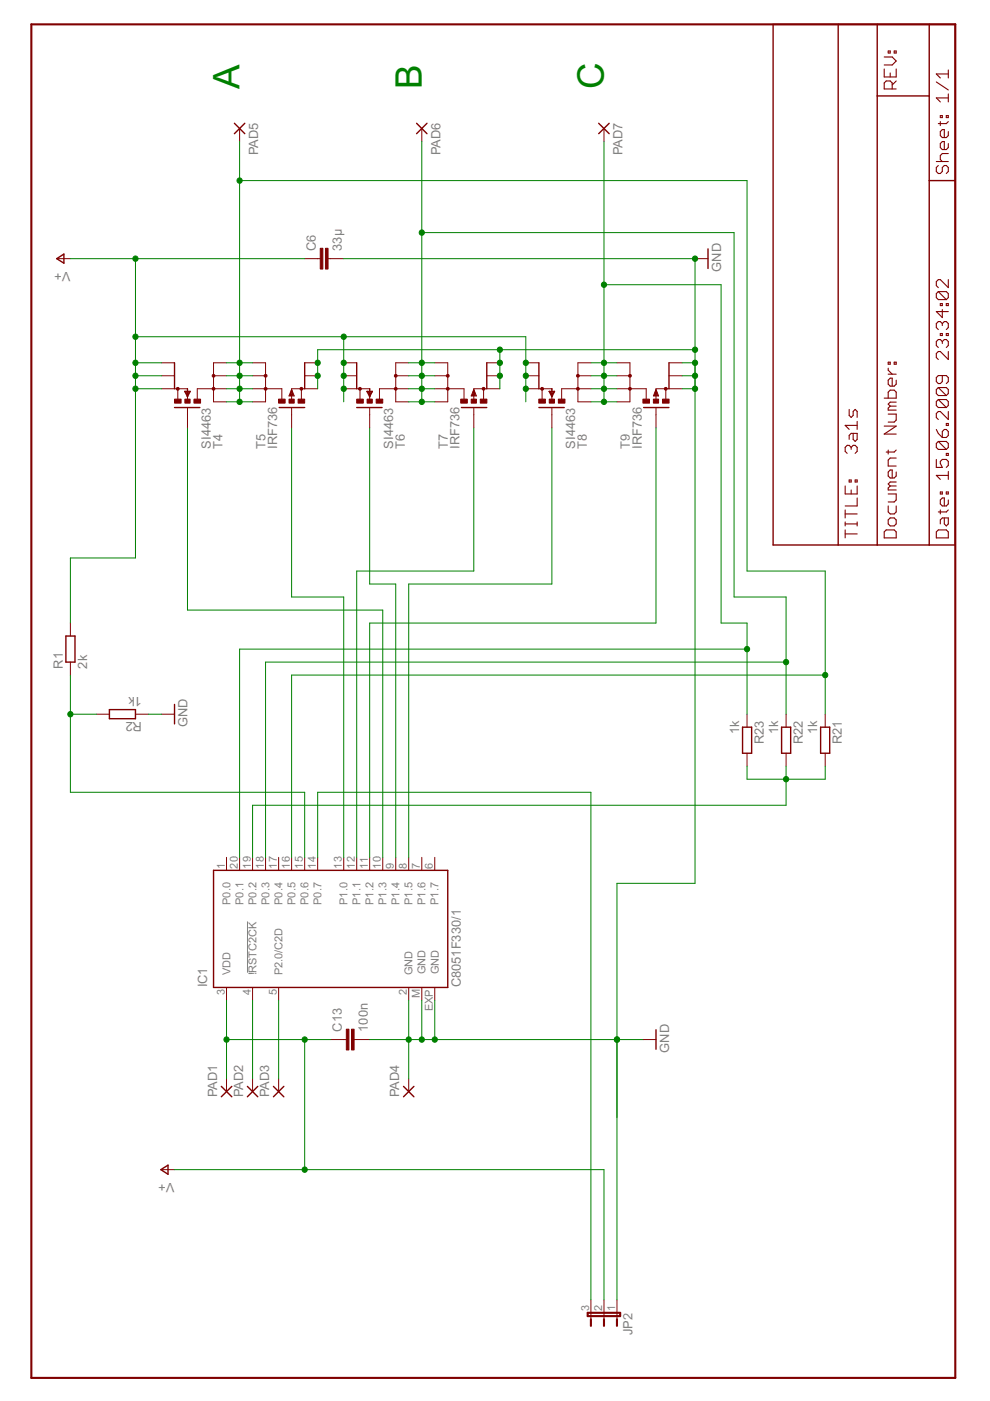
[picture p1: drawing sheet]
<svg xmlns="http://www.w3.org/2000/svg" width="210mm" height="297mm" viewBox="0 0 210 297" stroke-linecap="round" stroke-linejoin="round" font-family="sans-serif">
<defs><g id="words">
<g font-size="8.7" fill="#008000">
<text x="50.8" y="19" transform="rotate(-90 50.8 19)">A</text>
<text x="89.4" y="19" transform="rotate(-90 89.4 19)">B</text>
<text x="128" y="19" transform="rotate(-90 128 19)">C</text>
</g>
<g font-size="3" fill="#808080">
<text x="54.7" y="32.9" transform="rotate(-90 54.7 32.9)">PAD5</text>
<text x="93.4" y="32.9" transform="rotate(-90 93.4 32.9)">PAD6</text>
<text x="132" y="32.9" transform="rotate(-90 132 32.9)">PAD7</text>
<text x="66.9" y="53.2" transform="rotate(-90 66.9 53.2)">C6</text>
<text x="72.5" y="53.2" transform="rotate(-90 72.5 53.2)">33µ</text>
<text x="14.9" y="57.6" transform="rotate(-180 14.9 57.6)">V+</text>
<text x="152.9" y="57.6" transform="rotate(-90 152.9 57.6)">GND</text>
<text x="44.7" y="95.1" transform="rotate(-90 44.7 95.1)">SI4463</text>
<text x="47.2" y="95.1" transform="rotate(-90 47.2 95.1)">T4</text>
<text x="56.3" y="95.1" transform="rotate(-90 56.3 95.1)">T5</text>
<text x="58.8" y="95.1" transform="rotate(-90 58.8 95.1)">IRF736</text>
<text x="83.3" y="95.1" transform="rotate(-90 83.3 95.1)">SI4463</text>
<text x="85.8" y="95.1" transform="rotate(-90 85.8 95.1)">T6</text>
<text x="94.9" y="95.1" transform="rotate(-90 94.9 95.1)">T7</text>
<text x="97.4" y="95.1" transform="rotate(-90 97.4 95.1)">IRF736</text>
<text x="122" y="95.1" transform="rotate(-90 122 95.1)">SI4463</text>
<text x="124.5" y="95.1" transform="rotate(-90 124.5 95.1)">T8</text>
<text x="133.6" y="95.1" transform="rotate(-90 133.6 95.1)">T9</text>
<text x="136.1" y="95.1" transform="rotate(-90 136.1 95.1)">IRF736</text>
<text x="13.3" y="141.8" transform="rotate(-90 13.3 141.8)">R1</text>
<text x="18.5" y="141.8" transform="rotate(-90 18.5 141.8)">2k</text>
<text x="30.1" y="147.8" transform="rotate(-180 30.1 147.8)">1k</text>
<text x="30.1" y="153" transform="rotate(-180 30.1 153)">R2</text>
<text x="39.8" y="154.2" transform="rotate(-90 39.8 154.2)">GND</text>
<text x="156.7" y="155.7" transform="rotate(-90 156.7 155.7)">1k</text>
<text x="165" y="155.7" transform="rotate(-90 165 155.7)">1k</text>
<text x="173.3" y="155.7" transform="rotate(-90 173.3 155.7)">1k</text>
<text x="162" y="157.8" transform="rotate(-90 162 157.8)">R23</text>
<text x="170.2" y="157.8" transform="rotate(-90 170.2 157.8)">R22</text>
<text x="178.5" y="157.8" transform="rotate(-90 178.5 157.8)">R21</text>
<text x="43.9" y="209.4" transform="rotate(-90 43.9 209.4)">IC1</text>
<text x="97.7" y="209.4" transform="rotate(-90 97.7 209.4)">C8051F330/1</text>
<text x="72.5" y="218.7" transform="rotate(-90 72.5 218.7)">C13</text>
<text x="78" y="218.7" transform="rotate(-90 78 218.7)">100n</text>
<text x="141.8" y="223.2" transform="rotate(-90 141.8 223.2)">GND</text>
<text x="46" y="232.7" transform="rotate(-90 46 232.7)">PAD1</text>
<text x="51.5" y="232.7" transform="rotate(-90 51.5 232.7)">PAD2</text>
<text x="57.1" y="232.7" transform="rotate(-90 57.1 232.7)">PAD3</text>
<text x="84.6" y="232.7" transform="rotate(-90 84.6 232.7)">PAD4</text>
<text x="37" y="250.8" transform="rotate(-180 37 250.8)">V+</text>
<text x="134.1" y="283.1" transform="rotate(-90 134.1 283.1)">JP2</text>
</g>
<g font-size="2.6" fill="#808080">
<text x="47.6" y="184.1" transform="rotate(-90 47.6 184.1)">1</text>
<text x="50.4" y="184.1" transform="rotate(-90 50.4 184.1)">20</text>
<text x="53.2" y="184.1" transform="rotate(-90 53.2 184.1)">19</text>
<text x="55.9" y="184.1" transform="rotate(-90 55.9 184.1)">18</text>
<text x="58.7" y="184.1" transform="rotate(-90 58.7 184.1)">17</text>
<text x="61.4" y="184.1" transform="rotate(-90 61.4 184.1)">16</text>
<text x="64.2" y="184.1" transform="rotate(-90 64.2 184.1)">15</text>
<text x="67" y="184.1" transform="rotate(-90 67 184.1)">14</text>
<text x="72.5" y="184.1" transform="rotate(-90 72.5 184.1)">13</text>
<text x="75.2" y="184.1" transform="rotate(-90 75.2 184.1)">12</text>
<text x="78" y="184.1" transform="rotate(-90 78 184.1)">11</text>
<text x="80.8" y="184.1" transform="rotate(-90 80.8 184.1)">10</text>
<text x="83.5" y="184.1" transform="rotate(-90 83.5 184.1)">9</text>
<text x="86.3" y="184.1" transform="rotate(-90 86.3 184.1)">8</text>
<text x="89" y="184.1" transform="rotate(-90 89 184.1)">7</text>
<text x="91.8" y="184.1" transform="rotate(-90 91.8 184.1)">6</text>
<text x="48.9" y="191.9" transform="rotate(-90 48.9 191.9)">P0.0</text>
<text x="51.6" y="191.9" transform="rotate(-90 51.6 191.9)">P0.1</text>
<text x="54.4" y="191.9" transform="rotate(-90 54.4 191.9)">P0.2</text>
<text x="57.1" y="191.9" transform="rotate(-90 57.1 191.9)">P0.3</text>
<text x="59.9" y="191.9" transform="rotate(-90 59.9 191.9)">P0.4</text>
<text x="62.7" y="191.9" transform="rotate(-90 62.7 191.9)">P0.5</text>
<text x="65.4" y="191.9" transform="rotate(-90 65.4 191.9)">P0.6</text>
<text x="68.2" y="191.9" transform="rotate(-90 68.2 191.9)">P0.7</text>
<text x="73.7" y="191.9" transform="rotate(-90 73.7 191.9)">P1.0</text>
<text x="76.4" y="191.9" transform="rotate(-90 76.4 191.9)">P1.1</text>
<text x="79.2" y="191.9" transform="rotate(-90 79.2 191.9)">P1.2</text>
<text x="82" y="191.9" transform="rotate(-90 82 191.9)">P1.3</text>
<text x="84.7" y="191.9" transform="rotate(-90 84.7 191.9)">P1.4</text>
<text x="87.5" y="191.9" transform="rotate(-90 87.5 191.9)">P1.5</text>
<text x="90.2" y="191.9" transform="rotate(-90 90.2 191.9)">P1.6</text>
<text x="93" y="191.9" transform="rotate(-90 93 191.9)">P1.7</text>
<text x="48.9" y="206.8" transform="rotate(-90 48.9 206.8)">VDD</text>
<text x="54.4" y="206.8" transform="rotate(-90 54.4 206.8)">!RSTC2CK</text>
<text x="59.9" y="206.8" transform="rotate(-90 59.9 206.8)">P2.0/C2D</text>
<text x="87.5" y="206.8" transform="rotate(-90 87.5 206.8)">GND</text>
<text x="90.2" y="206.6" transform="rotate(-90 90.2 206.6)">GND</text>
<text x="93" y="206.6" transform="rotate(-90 93 206.6)">GND</text>
<text x="47.6" y="211" transform="rotate(-90 47.6 211)">3</text>
<text x="53.2" y="211" transform="rotate(-90 53.2 211)">4</text>
<text x="58.7" y="211" transform="rotate(-90 58.7 211)">5</text>
<text x="86.3" y="211" transform="rotate(-90 86.3 211)">2</text>
<text x="89" y="211.7" transform="rotate(-90 89 211.7)">M</text>
<text x="91.8" y="214.4" transform="rotate(-90 91.8 214.4)">EXP</text>
<text x="124.9" y="278" transform="rotate(-90 124.9 278)">3</text>
<text x="127.7" y="278" transform="rotate(-90 127.7 278)">2</text>
<text x="130.4" y="278" transform="rotate(-90 130.4 278)">1</text>
</g>
</g></defs>
<path d="M52.5 195.4v10.8z" fill="#808080" stroke="#808080" stroke-width=".21"/>
<g fill="#800000" stroke="#800000" stroke-width=".21">
<path d="M64.6 54.8h2.8z"/>
<path d="M70.1 54.8h2.8z"/>
<path d="M67.4 54.8h.5z"/>
<path d="M69.6 54.8h.5z"/>
<path d="M63.9 82.4v2.2z"/>
<path d="M59.8 82.4v2.2z"/>
<path d="M61.8 86.5v1.4z"/>
<path d="M61.8 82.4h2.8z"/>
<path d="M61.8 82.4v.2z"/>
<path d="M53.6 85.2h2.7z"/>
<path d="M64.6 82.4h2.8z"/>
<path d="M53.6 82.4h2.7z"/>
<path d="M53.6 79.7h2.7z"/>
<path d="M53.6 76.9h2.7z"/>
<path d="M56.3 82.4h3.5z"/>
<path d="M56.3 82.4v2.8z"/>
<path d="M56.3 76.9v5.5z"/>
<path d="M61.8 87.9v2.8z"/>
<path d="M61.8 82.6l-.5 1.3z"/>
<path d="M61.3 83.9h1.1z"/>
<path d="M61.8 82.6l.6 1.3z"/>
<path d="M61.8 83.8v1z"/>
<path d="M64.6 79.7h2.8z"/>
<path d="M64.6 76.9h2.8z"/>
<path d="M102.5 82.4v2.2z"/>
<path d="M98.4 82.4v2.2z"/>
<path d="M100.5 86.5v1.4z"/>
<path d="M100.5 82.4h2.7z"/>
<path d="M100.5 82.4v.2z"/>
<path d="M92.2 85.2h2.7z"/>
<path d="M103.2 82.4h2.8z"/>
<path d="M92.2 82.4h2.7z"/>
<path d="M92.2 79.7h2.7z"/>
<path d="M92.2 76.9h2.7z"/>
<path d="M94.9 82.4h3.5z"/>
<path d="M94.9 82.4v2.8z"/>
<path d="M94.9 76.9v5.5z"/>
<path d="M100.5 87.9v2.8z"/>
<path d="M100.5 82.6l-.6 1.3z"/>
<path d="M99.9 83.9h1.1z"/>
<path d="M100.5 82.6l.5 1.3z"/>
<path d="M100.5 83.8v1z"/>
<path d="M103.2 79.7h2.8z"/>
<path d="M103.2 76.9h2.8z"/>
<path d="M141.2 82.4v2.2z"/>
<path d="M137 82.4v2.2z"/>
<path d="M139.1 86.5v1.4z"/>
<path d="M139.1 82.4h2.7z"/>
<path d="M139.1 82.4v.2z"/>
<path d="M130.8 85.2h2.8z"/>
<path d="M141.8 82.4h2.8z"/>
<path d="M130.8 82.4h2.8z"/>
<path d="M130.8 79.7h2.8z"/>
<path d="M130.8 76.9h2.8z"/>
<path d="M133.6 82.4h3.4z"/>
<path d="M133.6 82.4v2.8z"/>
<path d="M133.6 76.9v5.5z"/>
<path d="M139.1 87.9v2.8z"/>
<path d="M139.1 82.6l-.6 1.3z"/>
<path d="M138.5 83.9h1.1z"/>
<path d="M139.1 82.6l.5 1.3z"/>
<path d="M139.1 83.8v1z"/>
<path d="M141.8 79.7h2.8z"/>
<path d="M141.8 76.9h2.8z"/>
<path d="M37.7 82.4v2.2z"/>
<path d="M41.8 82.4v2.2z"/>
<path d="M39.8 86.5v1.4z"/>
<path d="M37 82.4h2.8z"/>
<path d="M39.8 82.4v.2z"/>
<path d="M45.3 85.2h2.7z"/>
<path d="M34.2 82.4h2.8z"/>
<path d="M45.3 82.4h2.7z"/>
<path d="M45.3 79.7h2.7z"/>
<path d="M45.3 76.9h2.7z"/>
<path d="M41.8 82.4h3.5z"/>
<path d="M45.3 82.4v2.8z"/>
<path d="M45.3 76.9v5.5z"/>
<path d="M39.8 87.9v2.8z"/>
<path d="M39.8 83.8v.3z"/>
<path d="M39.8 84.1v.7z"/>
<path d="M34.2 79.7h2.8z"/>
<path d="M34.2 76.9h2.8z"/>
<path d="M76.3 82.4v2.2z"/>
<path d="M80.5 82.4v2.2z"/>
<path d="M78.4 86.5v1.4z"/>
<path d="M75.6 82.4h2.8z"/>
<path d="M78.4 82.4v.2z"/>
<path d="M83.9 85.2h2.8z"/>
<path d="M72.9 82.4h2.7z"/>
<path d="M83.9 82.4h2.8z"/>
<path d="M83.9 79.7h2.8z"/>
<path d="M83.9 76.9h2.8z"/>
<path d="M80.5 82.4h3.4z"/>
<path d="M83.9 82.4v2.8z"/>
<path d="M83.9 76.9v5.5z"/>
<path d="M78.4 87.9v2.8z"/>
<path d="M78.4 83.8v.3z"/>
<path d="M78.4 84.1v.7z"/>
<path d="M72.9 79.7h2.7z"/>
<path d="M72.9 76.9h2.7z"/>
<path d="M114.9 82.4v2.2z"/>
<path d="M119.1 82.4v2.2z"/>
<path d="M117 86.5v1.4z"/>
<path d="M114.3 82.4h2.7z"/>
<path d="M117 82.4v.2z"/>
<path d="M122.5 85.2h2.8z"/>
<path d="M111.5 82.4h2.8z"/>
<path d="M122.5 82.4h2.8z"/>
<path d="M122.5 79.7h2.8z"/>
<path d="M122.5 76.9h2.8z"/>
<path d="M119.1 82.4h3.4z"/>
<path d="M122.5 82.4v2.8z"/>
<path d="M122.5 76.9v5.5z"/>
<path d="M117 87.9v2.8z"/>
<path d="M117 83.8v.3z"/>
<path d="M117 84.1v.7z"/>
<path d="M111.5 79.7h2.8z"/>
<path d="M111.5 76.9h2.8z"/>
<path d="M166.7 159.7v2.8z"/>
<path d="M166.7 151.4v2.8z"/>
<path d="M175 159.7v2.8z"/>
<path d="M175 151.4v2.8z"/>
<path d="M158.4 159.7v2.8z"/>
<path d="M158.4 151.4v2.8z"/>
<path d="M34.2 248h2.8z"/>
<path d="M12.2 54.8h2.7z"/>
<path d="M136.3 220.4h2.8z"/>
<path d="M130.8 275.6v2.7z"/>
<path d="M128.1 275.6v2.7z"/>
<path d="M125.3 275.6v2.7z"/>
<path d="M125.3 278.3v1.4z"/>
<path d="M128.1 278.3v1.4z"/>
<path d="M130.8 278.3v1.4z"/>
<path d="M70.1 220.4h2.8z"/>
<path d="M75.6 220.4h2.8z"/>
<path d="M72.9 220.4h.5z"/>
<path d="M75.1 220.4h.5z"/>
<path d="M48 228.7v2.7z"/>
<path d="M53.6 228.7v2.7z"/>
<path d="M59.1 228.7v2.7z"/>
<path d="M86.7 228.7v2.7z"/>
<path d="M14.9 132.1v2.8z"/>
<path d="M14.9 140.4v2.7z"/>
<path d="M20.4 151.4h2.8z"/>
<path d="M28.7 151.4h2.8z"/>
<path d="M34.2 151.4h2.8z"/>
<path d="M50.8 27.2v2.8z"/>
<path d="M89.4 27.2v2.8z"/>
<path d="M128.1 27.2v2.8z"/>
<path d="M86.7 209.4v2.7z"/>
<path d="M48 209.4v2.7z"/>
<path d="M53.6 209.4v2.7z"/>
<path d="M50.8 181.8v2.7z"/>
<path d="M89.4 209.4v2.7z"/>
<path d="M92.2 209.4v2.7z"/>
<path d="M53.6 181.8v2.7z"/>
<path d="M56.3 181.8v2.7z"/>
<path d="M59.1 181.8v2.7z"/>
<path d="M61.8 181.8v2.7z"/>
<path d="M64.6 181.8v2.7z"/>
<path d="M67.4 181.8v2.7z"/>
<path d="M72.9 181.8v2.7z"/>
<path d="M48 181.8v2.7z"/>
<path d="M75.6 181.8v2.7z"/>
<path d="M78.4 181.8v2.7z"/>
<path d="M81.2 181.8v2.7z"/>
<path d="M83.9 181.8v2.7z"/>
<path d="M86.7 181.8v2.7z"/>
<path d="M89.4 181.8v2.7z"/>
<path d="M92.2 181.8v2.7z"/>
<path d="M59.1 209.4v2.7z"/>
<path d="M147.4 54.8h2.7z"/>
<circle cx="63.9" cy="82.4" r=".3"/>
<circle cx="56.3" cy="82.4" r=".31"/>
<circle cx="56.3" cy="79.7" r=".3"/>
<circle cx="102.5" cy="82.4" r=".31"/>
<circle cx="94.9" cy="82.4" r=".31"/>
<circle cx="94.9" cy="79.7" r=".3"/>
<circle cx="141.1" cy="82.4" r=".31"/>
<circle cx="133.6" cy="82.4" r=".31"/>
<circle cx="133.6" cy="79.7" r=".3"/>
<circle cx="37.7" cy="82.4" r=".31"/>
<circle cx="45.3" cy="82.4" r=".3"/>
<circle cx="45.3" cy="79.7" r=".29"/>
<circle cx="76.3" cy="82.4" r=".31"/>
<circle cx="83.9" cy="82.4" r=".3"/>
<circle cx="83.9" cy="79.7" r=".29"/>
<circle cx="114.9" cy="82.4" r=".31"/>
<circle cx="122.5" cy="82.4" r=".31"/>
<circle cx="122.5" cy="79.7" r=".3"/>
</g>
<g fill="#800000" stroke="#800000" stroke-width=".21">
<path d="M69 52.6h.6v4.4h-.6z"/>
<path d="M67.9 52.6h.6v4.4h-.6z"/>
<path d="M63.2 84.6h1.4v.9h-1.4z"/>
<path d="M61.3 84.6h1.1v.9h-1.1z"/>
<path d="M59.1 84.6h1.4v.9h-1.4z"/>
<path d="M101.8 84.6h1.4v.9h-1.4z"/>
<path d="M99.9 84.6h1.1v.9h-1.1z"/>
<path d="M97.7 84.6h1.4v.9h-1.4z"/>
<path d="M140.5 84.6h1.4v.9h-1.4z"/>
<path d="M138.5 84.6h1.1v.9h-1.1z"/>
<path d="M136.3 84.6h1.4v.9h-1.4z"/>
<path d="M37 84.6h1.4v.9h-1.4z"/>
<path d="M39.2 84.6h1.1v.9h-1.1z"/>
<path d="M41.1 84.6h1.4v.9h-1.4z"/>
<path d="M75.6 84.6h1.4v.9h-1.4z"/>
<path d="M77.8 84.6h1.1v.9h-1.1z"/>
<path d="M79.8 84.6h1.4v.9h-1.4z"/>
<path d="M114.2 84.6h1.4v.9h-1.4z"/>
<path d="M116.5 84.6h1.1v.9h-1.1z"/>
<path d="M118.4 84.6h1.4v.9h-1.4z"/>
<path d="M74.5 218.2h.6v4.4h-.6z"/>
<path d="M73.4 218.2h.6v4.4h-.6z"/>
</g>
<g fill="#800000" stroke="#800000" stroke-width=".3">
<path d="M59.2 86.4h5.4z"/>
<path d="M64.6 76.9v5.5z"/>
<path d="M97.8 86.4h5.4z"/>
<path d="M103.2 76.9v5.5z"/>
<path d="M136.5 86.4h5.3z"/>
<path d="M141.8 76.9v5.5z"/>
<path d="M37 86.4h5.4z"/>
<path d="M37 76.9v5.5z"/>
<path d="M40.3 83l-.5 1.1z"/>
<path d="M39.8 83h.5z"/>
<path d="M39.2 83h.6z"/>
<path d="M39.2 83l.6 1.1z"/>
<path d="M39.8 83.5v.6z"/>
<path d="M39.8 83v.5z"/>
<path d="M39.8 82.4v.6z"/>
<path d="M39.8 83.5l.5-.5z"/>
<path d="M39.2 83l.6 .5z"/>
<path d="M75.6 86.4h5.4z"/>
<path d="M75.6 76.9v5.5z"/>
<path d="M78.9 83l-.5 1.1z"/>
<path d="M78.4 83h.5z"/>
<path d="M77.8 83h.6z"/>
<path d="M77.8 83l.6 1.1z"/>
<path d="M78.4 83.5v.6z"/>
<path d="M78.4 83v.5z"/>
<path d="M78.4 82.4v.6z"/>
<path d="M78.4 83.5l.5-.5z"/>
<path d="M77.8 83l.6 .5z"/>
<path d="M114.3 86.4h5.3z"/>
<path d="M114.3 76.9v5.5z"/>
<path d="M117.6 83l-.6 1.1z"/>
<path d="M117 83h.6z"/>
<path d="M116.5 83h.5z"/>
<path d="M116.5 83l.5 1.1z"/>
<path d="M117 83.5v.6z"/>
<path d="M117 83v.5z"/>
<path d="M117 82.4v.6z"/>
<path d="M117 83.5l.6-.5z"/>
<path d="M116.5 83l.5 .5z"/>
<path d="M165.7 154.2v5.5z"/>
<path d="M167.6 154.2v5.5z"/>
<path d="M165.7 159.7h1.9z"/>
<path d="M165.7 154.2h1.9z"/>
<path d="M174 154.2v5.5z"/>
<path d="M175.9 154.2v5.5z"/>
<path d="M174 159.7h1.9z"/>
<path d="M174 154.2h1.9z"/>
<path d="M157.4 154.2v5.5z"/>
<path d="M159.4 154.2v5.5z"/>
<path d="M157.4 159.7h2z"/>
<path d="M157.4 154.2h2z"/>
<path d="M202.5 38.3v77.2z"/>
<path d="M186 5.2v15.1z"/>
<path d="M197 115.5h5.5z"/>
<path d="M197 38.3v77.2z"/>
<path d="M186 115.5h11z"/>
<path d="M186 5.2h11z"/>
<path d="M197 38.3h5.5z"/>
<path d="M197 20.3v18z"/>
<path d="M202.5 5.2v33.1z"/>
<path d="M186 20.3h11z"/>
<path d="M186 20.3v95.2z"/>
<path d="M197 5.2v15.1z"/>
<path d="M197 5.2h5.5z"/>
<path d="M177.7 115.5h8.3z"/>
<path d="M163.9 5.2v110.3z"/>
<path d="M163.9 5.2h13.8z"/>
<path d="M177.7 5.2v110.3z"/>
<path d="M163.9 115.5h13.8z"/>
<path d="M177.7 5.2h8.3z"/>
<path d="M34.1 248l1.5-1z"/>
<path d="M34.1 248l1.5 1z"/>
<path d="M35.6 247v2z"/>
<path d="M12 54.8l1.5-.9z"/>
<path d="M12 54.8l1.5 1z"/>
<path d="M13.5 53.9v1.9z"/>
<path d="M139.1 218.3v4.2z"/>
<path d="M46.9 232.5l2.2-2.2z"/>
<path d="M46.9 230.3l2.2 2.2z"/>
<path d="M52.5 232.5l2.2-2.2z"/>
<path d="M52.5 230.3l2.2 2.2z"/>
<path d="M58 232.5l2.2-2.2z"/>
<path d="M58 230.3l2.2 2.2z"/>
<path d="M85.6 232.5l2.2-2.2z"/>
<path d="M85.6 230.3l2.2 2.2z"/>
<path d="M15.9 134.9v5.5z"/>
<path d="M14 134.9v5.5z"/>
<path d="M14 134.9h1.9z"/>
<path d="M14 140.4h1.9z"/>
<path d="M23.2 150.5h5.5z"/>
<path d="M23.2 152.4h5.5z"/>
<path d="M23.2 150.5v1.9z"/>
<path d="M28.7 150.5v1.9z"/>
<path d="M37 149.4v4.1z"/>
<path d="M51.9 26.1l-2.2 2.2z"/>
<path d="M49.7 26.1l2.2 2.2z"/>
<path d="M90.5 26.1l-2.2 2.2z"/>
<path d="M88.3 26.1l2.2 2.2z"/>
<path d="M126.9 28.3l2.3-2.2z"/>
<path d="M126.9 26.1l2.3 2.2z"/>
<path d="M45.3 209.4h49.6z"/>
<path d="M94.9 184.5v24.9z"/>
<path d="M45.3 184.5h49.6z"/>
<path d="M45.3 184.5v24.9z"/>
<path d="M150.1 52.8v4.1z"/>
</g>
<g fill="#800000" stroke="#800000" stroke-width=".34">
<path d="M61.8 82.8l.3 1z"/>
<path d="M61.8 82.8l-.2 1z"/>
<path d="M61.6 83.8h.2z"/>
<path d="M61.8 83.5v.3z"/>
<path d="M100.5 82.8l.2 1z"/>
<path d="M100.5 82.8l-.3 1z"/>
<path d="M100.2 83.8h.3z"/>
<path d="M100.5 83.5v.3z"/>
<path d="M139.1 82.8l.3 1z"/>
<path d="M139.1 82.8l-.3 1z"/>
<path d="M138.8 83.8h.3z"/>
<path d="M139.1 83.5v.3z"/>
</g>
<g fill="#800000" stroke="#800000" stroke-width=".44">
<path d="M6.6 5.2h195.9z"/>
<path d="M6.6 5.2v286.9z"/>
<path d="M6.6 292.1h195.9z"/>
<path d="M202.5 5.2v286.9z"/>
<path d="M125.3 279.7v1.4z"/>
<path d="M128.1 279.7v1.4z"/>
<path d="M130.8 279.7v1.4z"/>
<path d="M124.6 278.3h6.9z"/>
<path d="M124.6 278.3v.7z"/>
<path d="M124.6 279h6.9z"/>
<path d="M131.5 278.3v.7z"/>
</g>
<g fill="#800000" stroke="#800000" stroke-width=".23">
<path d="M198.5 114h2.6z"/>
<path d="M201.1 112.8v1.2z"/>
<path d="M200.6 112.4l.5 .4z"/>
<path d="M198.9 112.4h1.7z"/>
<path d="M198.9 112.4l-.4 .4z"/>
<path d="M198.5 112.8v1.2z"/>
<path d="M199.4 110.2v.9z"/>
<path d="M199.4 110.2l.4-.4z"/>
<path d="M199.8 109.8h1.3z"/>
<path d="M201.1 109.8v1.3z"/>
<path d="M201.1 111.1l-.5 .4z"/>
<path d="M200.2 111.1l.4 .4z"/>
<path d="M200.2 109.8v1.3z"/>
<path d="M198.9 108.5h1.7z"/>
<path d="M201.1 108.1l-.5 .4z"/>
<path d="M199.4 108.1v.9z"/>
<path d="M201.1 106v.8z"/>
<path d="M201.1 106.8l-.5 .5z"/>
<path d="M199.8 107.3h.8z"/>
<path d="M199.4 106.8l.4 .5z"/>
<path d="M199.4 106v.8z"/>
<path d="M199.8 105.6l-.4 .4z"/>
<path d="M199.8 105.6h.4z"/>
<path d="M200.2 105.6v1.7z"/>
<path d="M199.4 104.3v.4z"/>
<path d="M199.4 104.3h.4z"/>
<path d="M199.8 104.3v.4z"/>
<path d="M199.4 104.7h.4z"/>
<path d="M200.6 104.3v.4z"/>
<path d="M200.6 104.3h.5z"/>
<path d="M201.1 104.3v.4z"/>
<path d="M200.6 104.7h.5z"/>
<path d="M198.5 100.8l.9 .8z"/>
<path d="M198.5 100.8h2.6z"/>
<path d="M201.1 99.9v1.7z"/>
<path d="M198.5 97.4v1.7z"/>
<path d="M198.5 99.1h1.3z"/>
<path d="M199.4 98.3l.4 .8z"/>
<path d="M199.4 97.8v.5z"/>
<path d="M199.4 97.8l.4-.4z"/>
<path d="M199.8 97.4h.8z"/>
<path d="M200.6 97.4l.5 .4z"/>
<path d="M201.1 97.8v.9z"/>
<path d="M201.1 98.7l-.5 .4z"/>
<path d="M200.6 96.6h.5z"/>
<path d="M200.6 96.1v.5z"/>
<path d="M200.6 96.1h.5z"/>
<path d="M201.1 96.1v.5z"/>
<path d="M198.9 95.3h1.7z"/>
<path d="M198.5 94.9l.4 .4z"/>
<path d="M198.5 94v.9z"/>
<path d="M198.5 94l.4-.4z"/>
<path d="M198.9 93.6h1.7z"/>
<path d="M200.6 93.6l.5 .4z"/>
<path d="M201.1 94v.9z"/>
<path d="M201.1 94.9l-.5 .4z"/>
<path d="M198.9 93.6l1.7 1.7z"/>
<path d="M198.5 91.1l.4 .8z"/>
<path d="M198.9 91.9l.9 .9z"/>
<path d="M199.8 92.8h.8z"/>
<path d="M200.6 92.8l.5-.5z"/>
<path d="M201.1 91.5v.8z"/>
<path d="M200.6 91.1l.5 .4z"/>
<path d="M200.2 91.1h.4z"/>
<path d="M200.2 91.1l-.4 .4z"/>
<path d="M199.8 91.5v1.3z"/>
<path d="M200.6 90.2h.5z"/>
<path d="M200.6 89.8v.4z"/>
<path d="M200.6 89.8h.5z"/>
<path d="M201.1 89.8v.4z"/>
<path d="M201.1 87.2v1.7z"/>
<path d="M199.4 87.2l1.7 1.7z"/>
<path d="M198.9 87.2h.5z"/>
<path d="M198.9 87.2l-.4 .5z"/>
<path d="M198.5 87.7v.8z"/>
<path d="M198.5 88.5l.4 .4z"/>
<path d="M198.9 86.4h1.7z"/>
<path d="M198.5 86l.4 .4z"/>
<path d="M198.5 85.1v.9z"/>
<path d="M198.5 85.1l.4-.4z"/>
<path d="M198.9 84.7h1.7z"/>
<path d="M200.6 84.7l.5 .4z"/>
<path d="M201.1 85.1v.9z"/>
<path d="M201.1 86l-.5 .4z"/>
<path d="M198.9 84.7l1.7 1.7z"/>
<path d="M198.9 83.9h1.7z"/>
<path d="M198.5 83.4l.4 .5z"/>
<path d="M198.5 82.6v.8z"/>
<path d="M198.5 82.6l.4-.4z"/>
<path d="M198.9 82.2h1.7z"/>
<path d="M200.6 82.2l.5 .4z"/>
<path d="M201.1 82.6v.8z"/>
<path d="M201.1 83.4l-.5 .5z"/>
<path d="M198.9 82.2l1.7 1.7z"/>
<path d="M200.6 81.3l.5-.4z"/>
<path d="M201.1 80.1v.8z"/>
<path d="M200.6 79.6l.5 .5z"/>
<path d="M198.9 79.6h1.7z"/>
<path d="M198.9 79.6l-.4 .5z"/>
<path d="M198.5 80.1v.8z"/>
<path d="M198.5 80.9l.4 .4z"/>
<path d="M198.9 81.3h.5z"/>
<path d="M199.4 81.3l.4-.4z"/>
<path d="M199.8 79.6v1.3z"/>
<path d="M201.1 74.5v1.7z"/>
<path d="M199.4 74.5l1.7 1.7z"/>
<path d="M198.9 74.5h.5z"/>
<path d="M198.9 74.5l-.4 .5z"/>
<path d="M198.5 75v.8z"/>
<path d="M198.5 75.8l.4 .4z"/>
<path d="M198.5 73.3l.4 .4z"/>
<path d="M198.5 72.4v.9z"/>
<path d="M198.5 72.4l.4-.4z"/>
<path d="M198.9 72h.5z"/>
<path d="M199.4 72l.4 .4z"/>
<path d="M199.8 72.4v.4z"/>
<path d="M199.8 72.4l.4-.4z"/>
<path d="M200.2 72h.4z"/>
<path d="M200.6 72l.5 .4z"/>
<path d="M201.1 72.4v.9z"/>
<path d="M201.1 73.3l-.5 .4z"/>
<path d="M199.4 70.7v.4z"/>
<path d="M199.4 70.7h.4z"/>
<path d="M199.8 70.7v.4z"/>
<path d="M199.4 71.1h.4z"/>
<path d="M200.6 70.7v.4z"/>
<path d="M200.6 70.7h.5z"/>
<path d="M201.1 70.7v.4z"/>
<path d="M200.6 71.1h.5z"/>
<path d="M198.5 69.4l.4 .5z"/>
<path d="M198.5 68.6v.8z"/>
<path d="M198.5 68.6l.4-.4z"/>
<path d="M198.9 68.2h.5z"/>
<path d="M199.4 68.2l.4 .4z"/>
<path d="M199.8 68.6v.4z"/>
<path d="M199.8 68.6l.4-.4z"/>
<path d="M200.2 68.2h.4z"/>
<path d="M200.6 68.2l.5 .4z"/>
<path d="M201.1 68.6v.8z"/>
<path d="M201.1 69.4l-.5 .5z"/>
<path d="M198.5 66.1h2.6z"/>
<path d="M198.5 66.1l1.3 1.2z"/>
<path d="M199.8 65.6v1.7z"/>
<path d="M199.4 64.4v.4z"/>
<path d="M199.4 64.4h.4z"/>
<path d="M199.8 64.4v.4z"/>
<path d="M199.4 64.8h.4z"/>
<path d="M200.6 64.4v.4z"/>
<path d="M200.6 64.4h.5z"/>
<path d="M201.1 64.4v.4z"/>
<path d="M200.6 64.8h.5z"/>
<path d="M198.9 63.5h1.7z"/>
<path d="M198.5 63.1l.4 .4z"/>
<path d="M198.5 62.3v.8z"/>
<path d="M198.5 62.3l.4-.5z"/>
<path d="M198.9 61.8h1.7z"/>
<path d="M200.6 61.8l.5 .5z"/>
<path d="M201.1 62.3v.8z"/>
<path d="M201.1 63.1l-.5 .4z"/>
<path d="M198.9 61.8l1.7 1.7z"/>
<path d="M201.1 59.3v1.7z"/>
<path d="M199.4 59.3l1.7 1.7z"/>
<path d="M198.9 59.3h.5z"/>
<path d="M198.9 59.3l-.4 .4z"/>
<path d="M198.5 59.7v.9z"/>
<path d="M198.5 60.6l.4 .4z"/>
<path d="M198.9 35.1l-.4 .4z"/>
<path d="M198.5 35.5v.9z"/>
<path d="M198.5 36.4l.4 .4z"/>
<path d="M198.9 36.8h.5z"/>
<path d="M199.8 36.4l-.4 .4z"/>
<path d="M199.8 35.5v.9z"/>
<path d="M199.8 35.5l.4-.4z"/>
<path d="M200.2 35.1h.4z"/>
<path d="M200.6 35.1l.5 .4z"/>
<path d="M201.1 35.5v.9z"/>
<path d="M201.1 36.4l-.5 .4z"/>
<path d="M198.5 34.2h2.6z"/>
<path d="M199.4 33.8l.4 .4z"/>
<path d="M199.4 33v.8z"/>
<path d="M199.8 32.6l-.4 .4z"/>
<path d="M199.8 32.6h1.3z"/>
<path d="M201.1 30.4v.9z"/>
<path d="M201.1 31.3l-.5 .4z"/>
<path d="M199.8 31.7h.8z"/>
<path d="M199.4 31.3l.4 .4z"/>
<path d="M199.4 30.4v.9z"/>
<path d="M199.8 30l-.4 .4z"/>
<path d="M199.8 30h.4z"/>
<path d="M200.2 30v1.7z"/>
<path d="M201.1 27.9v.8z"/>
<path d="M201.1 28.7l-.5 .5z"/>
<path d="M199.8 29.2h.8z"/>
<path d="M199.4 28.7l.4 .5z"/>
<path d="M199.4 27.9v.8z"/>
<path d="M199.8 27.5l-.4 .4z"/>
<path d="M199.8 27.5h.4z"/>
<path d="M200.2 27.5v1.7z"/>
<path d="M198.9 26.2h1.7z"/>
<path d="M201.1 25.8l-.5 .4z"/>
<path d="M199.4 25.8v.8z"/>
<path d="M199.4 24.5v.4z"/>
<path d="M199.4 24.5h.4z"/>
<path d="M199.8 24.5v.4z"/>
<path d="M199.4 24.9h.4z"/>
<path d="M200.6 24.5v.4z"/>
<path d="M200.6 24.5h.5z"/>
<path d="M201.1 24.5v.4z"/>
<path d="M200.6 24.9h.5z"/>
<path d="M198.5 20.8l.9 .8z"/>
<path d="M198.5 20.8h2.6z"/>
<path d="M201.1 19.9v1.7z"/>
<path d="M198.5 17.4l2.6 1.7z"/>
<path d="M198.5 15.7l.9 .8z"/>
<path d="M198.5 15.7h2.6z"/>
<path d="M201.1 14.8v1.7z"/>
<path d="M187.5 18.9h2.5z"/>
<path d="M187.5 17.6v1.3z"/>
<path d="M187.9 17.2l-.4 .4z"/>
<path d="M187.9 17.2h.8z"/>
<path d="M188.7 17.2l.5 .4z"/>
<path d="M189.2 17.6v1.3z"/>
<path d="M189.2 18l.8-.8z"/>
<path d="M187.5 14.6v1.7z"/>
<path d="M187.5 16.3h2.5z"/>
<path d="M190 14.6v1.7z"/>
<path d="M188.7 15.5v.8z"/>
<path d="M187.5 13.8h1.7z"/>
<path d="M189.2 13.8l.8-.9z"/>
<path d="M189.2 12.1l.8 .8z"/>
<path d="M187.5 12.1h1.7z"/>
<path d="M188.3 10.8v.4z"/>
<path d="M188.3 10.8h.4z"/>
<path d="M188.7 10.8v.4z"/>
<path d="M188.3 11.2h.4z"/>
<path d="M189.6 10.8v.4z"/>
<path d="M189.6 10.8h.4z"/>
<path d="M190 10.8v.4z"/>
<path d="M189.6 11.2h.4z"/>
<path d="M179.2 113.2h2.5z"/>
<path d="M179.2 112.4v1.6z"/>
<path d="M181.7 110.7v.8z"/>
<path d="M179.2 111.1h2.5z"/>
<path d="M179.2 110.7v.8z"/>
<path d="M179.2 109h2.5z"/>
<path d="M179.2 108.1v1.7z"/>
<path d="M179.2 107.3h2.5z"/>
<path d="M181.7 105.6v1.7z"/>
<path d="M179.2 103v1.7z"/>
<path d="M179.2 104.7h2.5z"/>
<path d="M181.7 103v1.7z"/>
<path d="M180.5 103.9v.8z"/>
<path d="M180 101.8v.4z"/>
<path d="M180 101.8h.5z"/>
<path d="M180.5 101.8v.4z"/>
<path d="M180 102.2h.5z"/>
<path d="M181.3 101.8v.4z"/>
<path d="M181.3 101.8h.4z"/>
<path d="M181.7 101.8v.4z"/>
<path d="M181.3 102.2h.4z"/>
<path d="M187.5 114h2.5z"/>
<path d="M190 112.8v1.2z"/>
<path d="M189.6 112.4l.4 .4z"/>
<path d="M187.9 112.4h1.7z"/>
<path d="M187.9 112.4l-.4 .4z"/>
<path d="M187.5 112.8v1.2z"/>
<path d="M190 110.2v.9z"/>
<path d="M189.6 109.8l.4 .4z"/>
<path d="M188.7 109.8h.9z"/>
<path d="M188.7 109.8l-.4 .4z"/>
<path d="M188.3 110.2v.9z"/>
<path d="M188.3 111.1l.4 .4z"/>
<path d="M188.7 111.5h.9z"/>
<path d="M189.6 111.5l.4-.4z"/>
<path d="M188.3 107.3v1.2z"/>
<path d="M188.3 108.5l.4 .5z"/>
<path d="M188.7 109h.9z"/>
<path d="M189.6 109l.4-.5z"/>
<path d="M190 107.3v1.2z"/>
<path d="M188.3 106.4h1.3z"/>
<path d="M189.6 106.4l.4-.4z"/>
<path d="M190 104.7v1.3z"/>
<path d="M188.3 104.7h1.7z"/>
<path d="M188.3 103.9h1.7z"/>
<path d="M188.3 103.5v.4z"/>
<path d="M188.3 103.5l.4-.5z"/>
<path d="M188.7 103h1.3z"/>
<path d="M188.3 102.6l.4 .4z"/>
<path d="M188.3 102.6l.4-.4z"/>
<path d="M188.7 102.2h1.3z"/>
<path d="M190 100.1v.8z"/>
<path d="M190 100.9l-.4 .4z"/>
<path d="M188.7 101.3h.9z"/>
<path d="M188.3 100.9l.4 .4z"/>
<path d="M188.3 100.1v.8z"/>
<path d="M188.3 100.1l.4-.4z"/>
<path d="M188.7 99.7h.5z"/>
<path d="M189.2 99.7v1.6z"/>
<path d="M188.3 98.8h1.7z"/>
<path d="M188.3 97.5v1.3z"/>
<path d="M188.3 97.5l.4-.4z"/>
<path d="M188.7 97.1h1.3z"/>
<path d="M187.9 95.8h1.7z"/>
<path d="M189.6 95.8l.4-.4z"/>
<path d="M188.3 95.4v.9z"/>
<path d="M187.5 92h2.5z"/>
<path d="M187.5 92l2.5-1.7z"/>
<path d="M187.5 90.3h2.5z"/>
<path d="M188.3 89.5h1.3z"/>
<path d="M189.6 89.5l.4-.4z"/>
<path d="M190 87.8v1.3z"/>
<path d="M188.3 87.8h1.7z"/>
<path d="M188.3 87h1.7z"/>
<path d="M188.3 86.5v.5z"/>
<path d="M188.3 86.5l.4-.4z"/>
<path d="M188.7 86.1h1.3z"/>
<path d="M188.3 85.7l.4 .4z"/>
<path d="M188.3 85.7l.4-.4z"/>
<path d="M188.7 85.3h1.3z"/>
<path d="M187.5 84.4h2.5z"/>
<path d="M190 83.1v1.3z"/>
<path d="M189.6 82.7l.4 .4z"/>
<path d="M188.7 82.7h.9z"/>
<path d="M188.7 82.7l-.4 .4z"/>
<path d="M188.3 83.1v1.3z"/>
<path d="M190 80.6v.8z"/>
<path d="M190 81.4l-.4 .5z"/>
<path d="M188.7 81.9h.9z"/>
<path d="M188.3 81.4l.4 .5z"/>
<path d="M188.3 80.6v.8z"/>
<path d="M188.3 80.6l.4-.4z"/>
<path d="M188.7 80.2h.5z"/>
<path d="M189.2 80.2v1.7z"/>
<path d="M188.3 79.3h1.7z"/>
<path d="M188.3 78.5l.9 .8z"/>
<path d="M188.3 78.1v.4z"/>
<path d="M188.3 76.8v.4z"/>
<path d="M188.3 76.8h.4z"/>
<path d="M188.7 76.8v.4z"/>
<path d="M188.3 77.2h.4z"/>
<path d="M189.6 76.8v.4z"/>
<path d="M189.6 76.8h.4z"/>
<path d="M190 76.8v.4z"/>
<path d="M189.6 77.2h.4z"/>
<path d="M179.2 95.7l.4 .4z"/>
<path d="M179.2 94.8v.9z"/>
<path d="M179.2 94.8l.4-.4z"/>
<path d="M179.6 94.4h.4z"/>
<path d="M180 94.4l.5 .4z"/>
<path d="M180.5 94.8v.5z"/>
<path d="M180.5 94.8l.4-.4z"/>
<path d="M180.9 94.4h.4z"/>
<path d="M181.3 94.4l.4 .4z"/>
<path d="M181.7 94.8v.9z"/>
<path d="M181.7 95.7l-.4 .4z"/>
<path d="M180 92.3v.9z"/>
<path d="M180 92.3l.5-.4z"/>
<path d="M180.5 91.9h1.2z"/>
<path d="M181.7 91.9v1.3z"/>
<path d="M181.7 93.2l-.4 .4z"/>
<path d="M180.9 93.2l.4 .4z"/>
<path d="M180.9 91.9v1.3z"/>
<path d="M179.2 90.2l.8 .8z"/>
<path d="M179.2 90.2h2.5z"/>
<path d="M181.7 89.3v1.7z"/>
<path d="M181.7 87.2v1.3z"/>
<path d="M181.3 86.8l.4 .4z"/>
<path d="M181.3 86.8l-.4 .4z"/>
<path d="M180.9 87.2v.9z"/>
<path d="M180.9 88.1l-.4 .4z"/>
<path d="M180 88.1l.5 .4z"/>
<path d="M180 86.8v1.3z"/>
</g>
<g fill="#008000" stroke="#008000" stroke-width=".21">
<path d="M158.4 162.5v2.7z"/>
<path d="M158.4 165.2h8.3z"/>
<path d="M166.7 162.5v2.7z"/>
<path d="M175 162.5v2.7z"/>
<path d="M166.7 165.2h8.3z"/>
<path d="M53.6 170.7v11.1z"/>
<path d="M53.6 170.7h113.1z"/>
<path d="M166.7 165.2v5.5z"/>
<path d="M31.5 151.4h2.7z"/>
<path d="M144.6 76.9h2.8z"/>
<path d="M106 79.7v2.7z"/>
<path d="M106 76.9v2.8z"/>
<path d="M106 74.1v2.8z"/>
<path d="M67.4 79.7v2.7z"/>
<path d="M67.4 76.9v2.8z"/>
<path d="M67.4 74.1v2.8z"/>
<path d="M67.4 74.1h38.6z"/>
<path d="M106 74.1h41.4z"/>
<path d="M147.4 74.1v2.8z"/>
<path d="M144.6 79.7h2.8z"/>
<path d="M144.6 82.4h2.8z"/>
<path d="M147.4 79.7v2.7z"/>
<path d="M147.4 76.9v2.8z"/>
<path d="M130.8 220.4v16.6z"/>
<path d="M130.8 220.4v55.2z"/>
<path d="M130.8 220.4h5.5z"/>
<path d="M130.8 187.3v33.1z"/>
<path d="M130.8 187.3h16.6z"/>
<path d="M147.4 76.9v110.4z"/>
<path d="M86.7 212.1v8.3z"/>
<path d="M86.7 220.4v8.3z"/>
<path d="M92.2 212.1v8.3z"/>
<path d="M89.4 220.4h2.8z"/>
<path d="M86.7 220.4h2.7z"/>
<path d="M89.4 212.1v8.3z"/>
<path d="M92.2 220.4h38.6z"/>
<path d="M147.4 54.8v19.3z"/>
<path d="M72.9 54.8h74.5z"/>
<path d="M78.4 220.4h8.3z"/>
<path d="M81.2 129.3v52.5z"/>
<path d="M39.8 129.3h41.4z"/>
<path d="M39.8 90.7v38.6z"/>
<path d="M83.9 123.8v58z"/>
<path d="M78.4 123.8h5.5z"/>
<path d="M78.4 90.7v33.1z"/>
<path d="M86.7 123.8v58z"/>
<path d="M86.7 123.8h30.3z"/>
<path d="M117 90.7v33.1z"/>
<path d="M72.9 126.6v55.2z"/>
<path d="M61.8 126.6h11.1z"/>
<path d="M61.8 90.7v35.9z"/>
<path d="M75.6 121.1v60.7z"/>
<path d="M75.6 121.1h24.9z"/>
<path d="M100.5 90.7v30.4z"/>
<path d="M78.4 132.1v49.7z"/>
<path d="M78.4 132.1h60.7z"/>
<path d="M139.1 90.7v41.4z"/>
<path d="M125.3 79.7h2.8z"/>
<path d="M128.1 79.7h2.7z"/>
<path d="M125.3 76.9h2.8z"/>
<path d="M128.1 76.9h2.7z"/>
<path d="M128.1 76.9v2.8z"/>
<path d="M125.3 82.4h2.8z"/>
<path d="M128.1 82.4h2.7z"/>
<path d="M128.1 79.7v2.7z"/>
<path d="M125.3 85.2h2.8z"/>
<path d="M128.1 85.2h2.7z"/>
<path d="M128.1 82.4v2.8z"/>
<path d="M128.1 60.4v16.5z"/>
<path d="M128.1 60.4h24.8z"/>
<path d="M158.4 137.6v13.8z"/>
<path d="M152.9 60.4v71.7z"/>
<path d="M152.9 132.1h5.5z"/>
<path d="M158.4 132.1v5.5z"/>
<path d="M128.1 30v30.4z"/>
<path d="M50.8 137.6v44.2z"/>
<path d="M50.8 137.6h107.6z"/>
<path d="M86.7 85.2h2.7z"/>
<path d="M89.4 85.2h2.8z"/>
<path d="M86.7 82.4h2.7z"/>
<path d="M89.4 82.4h2.8z"/>
<path d="M86.7 79.7h2.7z"/>
<path d="M89.4 79.7h2.8z"/>
<path d="M86.7 76.9h2.7z"/>
<path d="M89.4 76.9h2.8z"/>
<path d="M89.4 76.9v2.8z"/>
<path d="M89.4 79.7v2.7z"/>
<path d="M89.4 82.4v2.8z"/>
<path d="M89.4 49.3v27.6z"/>
<path d="M89.4 49.3h66.2z"/>
<path d="M166.7 140.4v11z"/>
<path d="M56.3 140.4h110.4z"/>
<path d="M155.6 49.3v77.3z"/>
<path d="M155.6 126.6h11.1z"/>
<path d="M166.7 126.6v13.8z"/>
<path d="M89.4 30v19.3z"/>
<path d="M56.3 140.4v41.4z"/>
<path d="M48 85.2h2.8z"/>
<path d="M50.8 85.2h2.8z"/>
<path d="M48 82.4h2.8z"/>
<path d="M50.8 82.4h2.8z"/>
<path d="M48 79.7h2.8z"/>
<path d="M50.8 79.7h2.8z"/>
<path d="M48 76.9h2.8z"/>
<path d="M50.8 76.9h2.8z"/>
<path d="M50.8 76.9v2.8z"/>
<path d="M50.8 79.7v2.7z"/>
<path d="M50.8 82.4v2.8z"/>
<path d="M50.8 38.3v38.6z"/>
<path d="M50.8 38.3h107.6z"/>
<path d="M175 143.1v8.3z"/>
<path d="M61.8 143.1h113.2z"/>
<path d="M158.4 38.3v82.8z"/>
<path d="M158.4 121.1h16.6z"/>
<path d="M175 121.1v22z"/>
<path d="M50.8 30v8.3z"/>
<path d="M61.8 143.1v38.7z"/>
<path d="M14.9 54.8h13.8z"/>
<path d="M28.7 76.9h5.5z"/>
<path d="M28.7 79.7h5.5z"/>
<path d="M28.7 82.4h5.5z"/>
<path d="M28.7 79.7v2.7z"/>
<path d="M28.7 76.9v2.8z"/>
<path d="M28.7 71.4v5.5z"/>
<path d="M72.9 82.4v2.8z"/>
<path d="M72.9 79.7v2.7z"/>
<path d="M72.9 76.9v2.8z"/>
<path d="M72.9 71.4v5.5z"/>
<path d="M28.7 71.4h44.2z"/>
<path d="M72.9 71.4h38.6z"/>
<path d="M111.5 71.4v5.5z"/>
<path d="M111.5 76.9v2.8z"/>
<path d="M111.5 79.7v2.7z"/>
<path d="M111.5 82.4v2.8z"/>
<path d="M28.7 54.8v16.6z"/>
<path d="M14.9 118.3v13.8z"/>
<path d="M14.9 118.3h13.8z"/>
<path d="M28.7 82.4v35.9z"/>
<path d="M28.7 54.8h35.9z"/>
<path d="M48 212.1v8.3z"/>
<path d="M48 220.4v8.3z"/>
<path d="M48 220.4h16.6z"/>
<path d="M64.6 220.4h5.5z"/>
<path d="M64.6 220.4v27.6z"/>
<path d="M64.6 248h63.5z"/>
<path d="M128.1 248v27.6z"/>
<path d="M37 248h27.6z"/>
<path d="M125.3 168v107.6z"/>
<path d="M67.4 168v13.8z"/>
<path d="M67.4 168h57.9z"/>
<path d="M14.9 143.1v8.3z"/>
<path d="M14.9 151.4h5.5z"/>
<path d="M14.9 151.4v16.6z"/>
<path d="M64.6 168v13.8z"/>
<path d="M14.9 168h49.7z"/>
<path d="M59.1 212.1v16.6z"/>
<path d="M53.6 212.1v16.6z"/>
<circle cx="166.7" cy="165.2" r=".56"/>
<circle cx="106" cy="79.7" r=".56"/>
<circle cx="106" cy="76.9" r=".56"/>
<circle cx="67.3" cy="79.7" r=".56"/>
<circle cx="67.3" cy="76.9" r=".56"/>
<circle cx="106" cy="74.1" r=".56"/>
<circle cx="147.4" cy="79.7" r=".56"/>
<circle cx="147.4" cy="76.9" r=".56"/>
<circle cx="130.8" cy="220.4" r=".56"/>
<circle cx="147.4" cy="82.4" r=".56"/>
<circle cx="86.6" cy="220.4" r=".56"/>
<circle cx="89.4" cy="220.4" r=".56"/>
<circle cx="92.2" cy="220.4" r=".56"/>
<circle cx="147.4" cy="74.1" r=".56"/>
<circle cx="147.4" cy="54.8" r=".56"/>
<circle cx="128" cy="76.9" r=".56"/>
<circle cx="128" cy="79.7" r=".56"/>
<circle cx="128" cy="82.4" r=".56"/>
<circle cx="128" cy="85.2" r=".56"/>
<circle cx="158.4" cy="137.6" r=".56"/>
<circle cx="128" cy="60.4" r=".56"/>
<circle cx="89.4" cy="76.9" r=".56"/>
<circle cx="89.4" cy="79.7" r=".56"/>
<circle cx="89.4" cy="82.4" r=".56"/>
<circle cx="89.4" cy="85.2" r=".56"/>
<circle cx="166.7" cy="140.4" r=".56"/>
<circle cx="89.4" cy="49.3" r=".56"/>
<circle cx="50.8" cy="76.9" r=".56"/>
<circle cx="50.8" cy="79.7" r=".56"/>
<circle cx="50.8" cy="82.4" r=".56"/>
<circle cx="50.8" cy="85.2" r=".56"/>
<circle cx="175" cy="143.1" r=".56"/>
<circle cx="50.8" cy="38.3" r=".56"/>
<circle cx="28.7" cy="79.7" r=".56"/>
<circle cx="28.7" cy="76.9" r=".56"/>
<circle cx="72.9" cy="82.4" r=".56"/>
<circle cx="72.9" cy="79.7" r=".56"/>
<circle cx="72.9" cy="76.9" r=".56"/>
<circle cx="72.9" cy="71.4" r=".56"/>
<circle cx="111.5" cy="76.9" r=".56"/>
<circle cx="111.5" cy="79.7" r=".56"/>
<circle cx="111.5" cy="82.4" r=".56"/>
<circle cx="28.7" cy="71.4" r=".56"/>
<circle cx="28.7" cy="82.4" r=".56"/>
<circle cx="28.7" cy="54.8" r=".56"/>
<circle cx="48" cy="220.4" r=".56"/>
<circle cx="64.6" cy="220.4" r=".56"/>
<circle cx="64.6" cy="248" r=".56"/>
<circle cx="14.9" cy="151.4" r=".56"/>
</g>
<use href="#words"/>
</svg>
